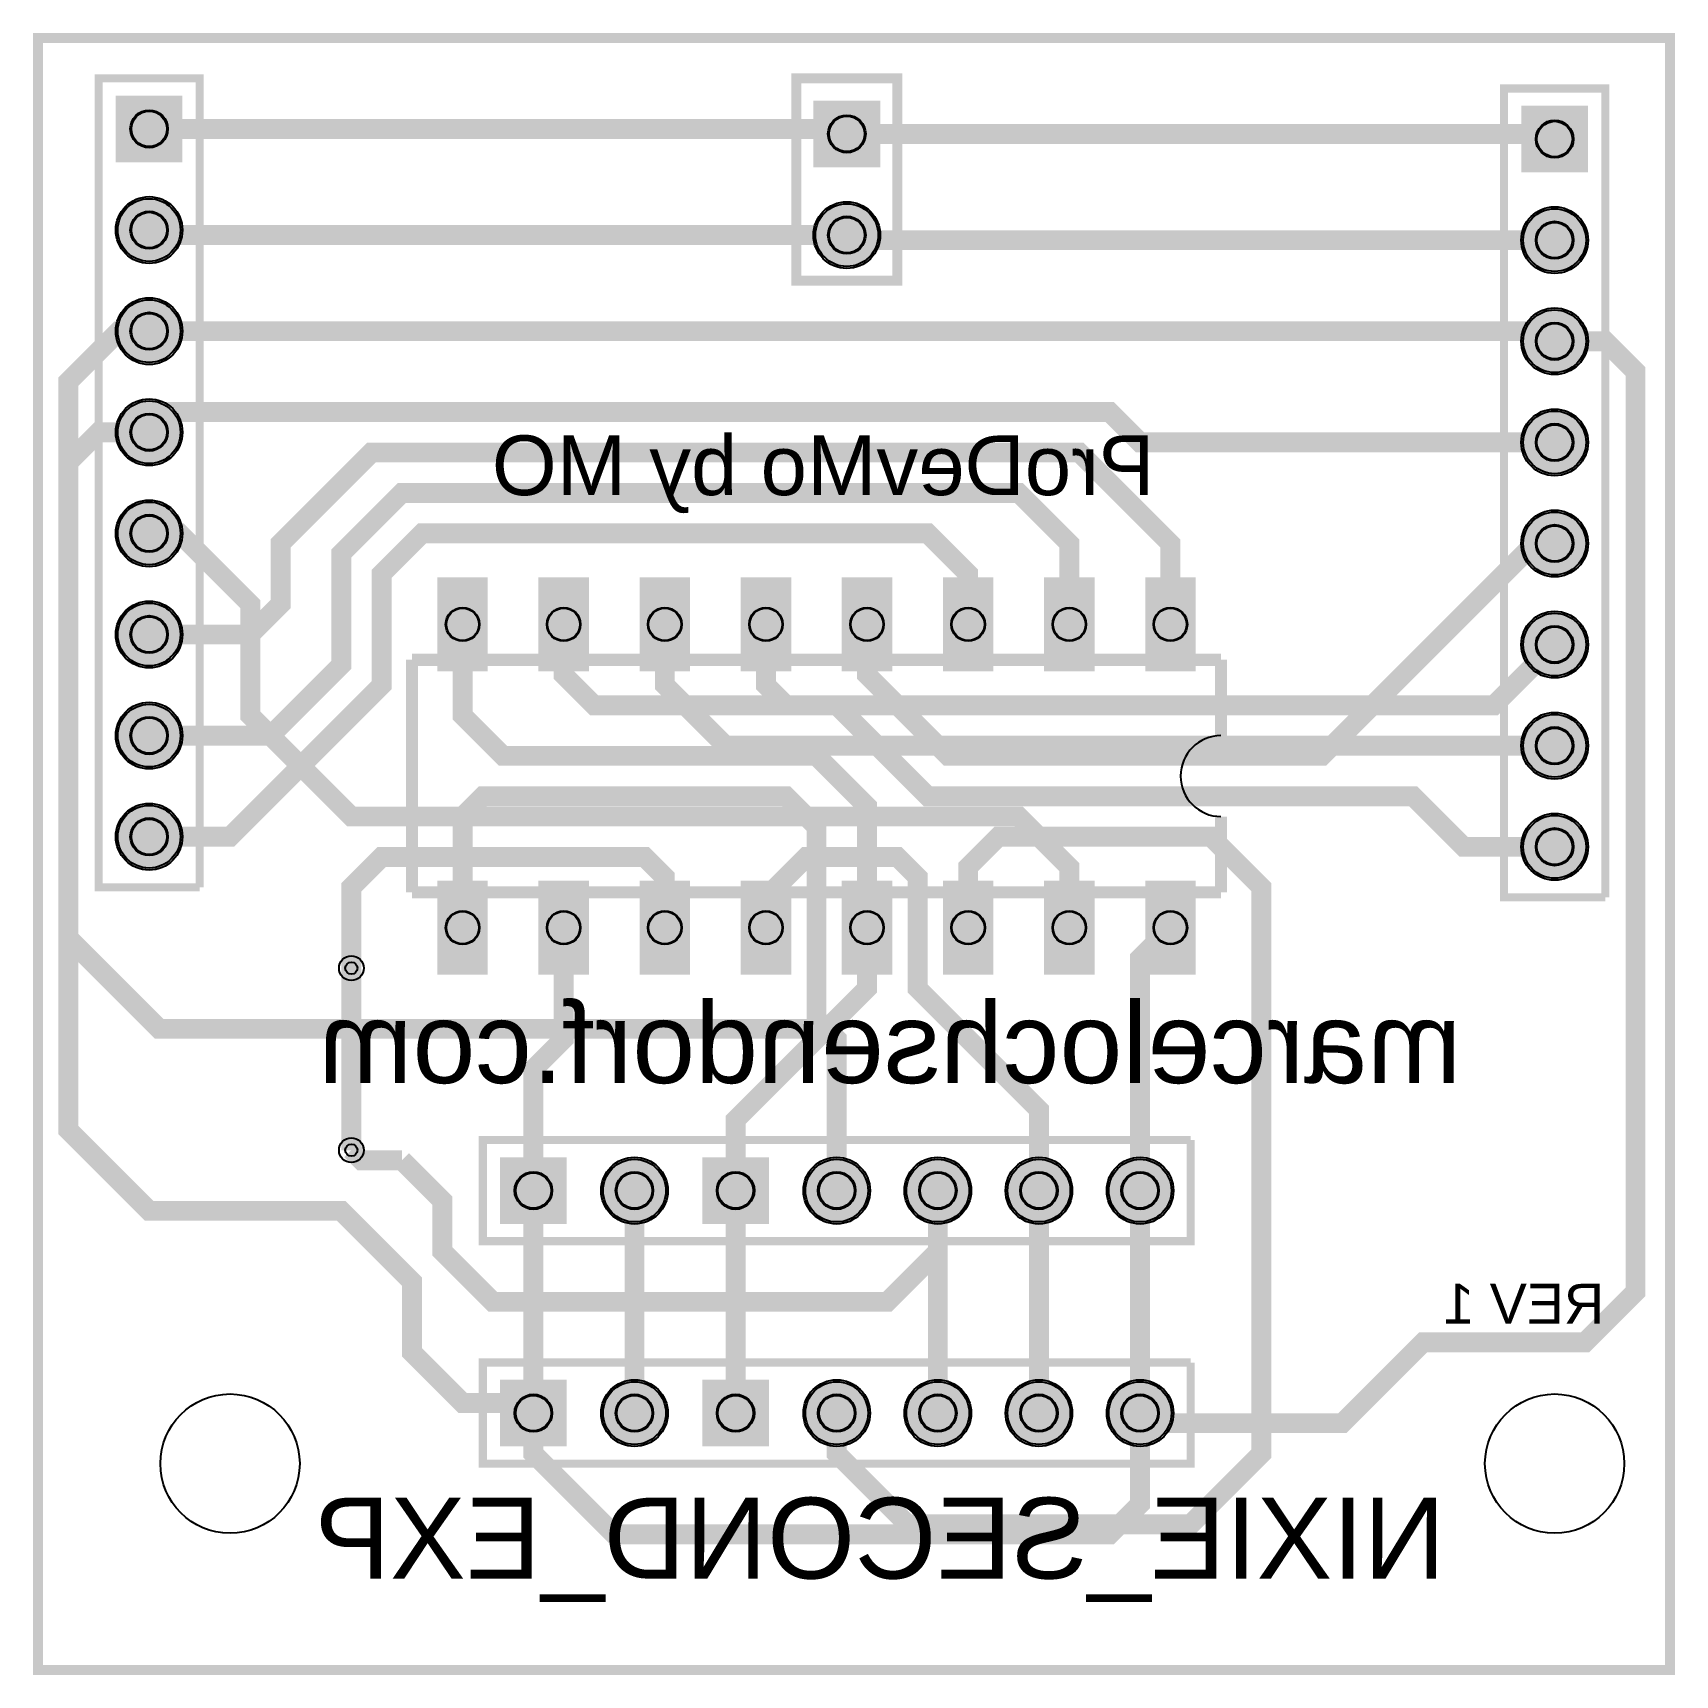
# Model space of a CAD drawing. Header units: millimetres. Extents: x 12.6 to 53.8, y -53.8 to -12.6.
import ezdxf

# ---------------------------------------------------------------- set-up
doc = ezdxf.new("R2010")
doc.units = ezdxf.units.MM
for name, color, linetype, true_color in [('BoardOutline', 7, 'Continuous', 0xff00ff), ('BottomLayer', 7, 'Continuous', 0x0000ff), ('BottomSolderMaskLayer', 7, 'Continuous', 0xaa00ff), ('Hole', 7, 'Continuous', 0x222222), ('Multi-Layer', 7, 'Continuous', 0xc0c0c0), ('TopLayer', 7, 'Continuous', 0xff0000), ('TopSilkLayer', 7, 'Continuous', 0xffcc00), ('TopSolderMaskLayer', 7, 'Continuous', 0x800080)]:
    doc.layers.add(name, color=color, linetype=linetype, true_color=true_color)
doc.styles.get("Standard").update_dxf_attribs({"font": 'arial.ttf'})

msp = doc.modelspace()

# ---------------------------------------------------------------- texts
at = {"layer": 'BottomSilkLayer', "text_generation_flag": 2}
for s, height, p in [('ProDevMo by MO', 1.5000000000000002, (40.75107950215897, -24.186182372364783)), ('marcelochsendorf.com', 2.0320040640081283, (48.4587249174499, -38.95453390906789)), ('REV 1', 1, (52.041910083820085, -44.995681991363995)), ('NIXIE_SECOND_EXP', 2.0320040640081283, (48.05232410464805, -51.400558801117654))]:
    msp.add_text(s, height=height, dxfattribs=at).set_placement(p)

# ---------------------------------------------------------------- hatches: boundary and pattern name
at = {"layer": 'BottomSolderMaskLayer'}
for points in [[(16.33223266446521, -14.147828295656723), (16.33223266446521, -15.824231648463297), (14.655829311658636, -15.824231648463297), (14.655829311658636, -14.147828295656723)], [(33.858267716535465, -14.274828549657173), (33.858267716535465, -15.951231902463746), (32.181864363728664, -15.951231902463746), (32.181864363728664, -14.274828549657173)], [(51.63830327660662, -14.401828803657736), (51.63830327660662, -16.07823215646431), (49.96189992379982, -16.07823215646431), (49.96189992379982, -14.401828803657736)], [(14.65582931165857, -17.526035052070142, 1), (16.332232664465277, -17.526035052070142, 1)], [(32.1818643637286, -17.653035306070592, 1), (33.8582677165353, -17.653035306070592, 1)], [(49.961899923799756, -17.780035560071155, 1), (51.63830327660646, -17.780035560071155, 1)], [(14.65582931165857, -20.066040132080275, 1), (16.332232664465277, -20.066040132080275, 1)], [(49.961899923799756, -20.320040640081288, 1), (51.63830327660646, -20.320040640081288, 1)], [(14.65582931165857, -22.606045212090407, 1), (16.332232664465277, -22.606045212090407, 1)], [(49.961899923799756, -22.86004572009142, 1), (51.63830327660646, -22.86004572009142, 1)], [(14.65582931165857, -25.146050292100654, 1), (16.332232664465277, -25.146050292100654, 1)], [(49.961899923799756, -25.400050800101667, 1), (51.63830327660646, -25.400050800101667, 1)], [(24.002047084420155, -26.249639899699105), (24.002047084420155, -28.614469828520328), (22.73404638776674, -28.614469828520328), (22.73404638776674, -26.249639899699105)], [(26.542052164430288, -26.249639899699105), (26.542052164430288, -28.614469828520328), (25.27405146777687, -28.614469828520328), (25.27405146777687, -26.249639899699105)], [(29.08205724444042, -26.249639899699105), (29.08205724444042, -28.614469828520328), (27.814056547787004, -28.614469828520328), (27.814056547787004, -26.249639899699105)], [(31.622062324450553, -26.249639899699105), (31.622062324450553, -28.614469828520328), (30.354061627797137, -28.614469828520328), (30.354061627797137, -26.249639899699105)], [(34.162067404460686, -26.249639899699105), (34.162067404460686, -28.614469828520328), (32.89406670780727, -28.614469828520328), (32.89406670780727, -26.249639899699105)], [(36.702072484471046, -26.249639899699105), (36.702072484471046, -28.614469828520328), (35.43407178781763, -28.614469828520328), (35.43407178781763, -26.249639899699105)], [(39.24207756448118, -26.249639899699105), (39.24207756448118, -28.614469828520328), (37.97407686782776, -28.614469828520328), (37.97407686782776, -26.249639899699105)], [(41.78208264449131, -26.249639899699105), (41.78208264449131, -28.614469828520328), (40.514081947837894, -28.614469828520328), (40.514081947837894, -26.249639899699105)], [(14.65582931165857, -27.686055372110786, 1), (16.332232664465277, -27.686055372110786, 1)], [(49.961899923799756, -27.9400558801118, 1), (51.63830327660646, -27.9400558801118, 1)], [(14.65582931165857, -30.22606045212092, 1), (16.332232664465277, -30.22606045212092, 1)], [(49.961899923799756, -30.480060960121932, 1), (51.63830327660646, -30.480060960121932, 1)], [(14.65582931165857, -32.76606553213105, 1), (16.332232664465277, -32.76606553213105, 1)], [(49.961899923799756, -33.020066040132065, 1), (51.63830327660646, -33.020066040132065, 1)], [(24.002047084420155, -33.869655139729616), (24.002047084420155, -36.23448506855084), (22.73404638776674, -36.23448506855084), (22.73404638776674, -33.869655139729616)], [(26.542052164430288, -33.869655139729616), (26.542052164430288, -36.23448506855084), (25.27405146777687, -36.23448506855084), (25.27405146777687, -33.869655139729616)], [(29.08205724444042, -33.869655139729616), (29.08205724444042, -36.23448506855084), (27.814056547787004, -36.23448506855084), (27.814056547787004, -33.869655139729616)], [(31.622062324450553, -33.869655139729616), (31.622062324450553, -36.23448506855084), (30.354061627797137, -36.23448506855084), (30.354061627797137, -33.869655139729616)], [(34.162067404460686, -33.869655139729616), (34.162067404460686, -36.23448506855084), (32.89406670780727, -36.23448506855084), (32.89406670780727, -33.869655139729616)], [(36.702072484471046, -33.869655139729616), (36.702072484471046, -36.23448506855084), (35.43407178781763, -36.23448506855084), (35.43407178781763, -33.869655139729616)], [(39.24207756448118, -33.869655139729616), (39.24207756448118, -36.23448506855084), (37.97407686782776, -36.23448506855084), (37.97407686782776, -33.869655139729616)], [(41.78208264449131, -33.869655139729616), (41.78208264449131, -36.23448506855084), (40.514081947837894, -36.23448506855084), (40.514081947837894, -33.869655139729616)], [(24.307848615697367, -40.81788163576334), (25.98425196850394, -40.81788163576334), (25.98425196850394, -42.494284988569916), (24.307848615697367, -42.494284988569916)], [(26.847853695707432, -41.65608331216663, 1), (28.52425704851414, -41.65608331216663, 1)], [(29.387858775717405, -40.81788163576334), (31.064262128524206, -40.81788163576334), (31.064262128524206, -42.494284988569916), (29.387858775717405, -42.494284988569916)], [(31.927863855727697, -41.65608331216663, 1), (33.6042672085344, -41.65608331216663, 1)], [(34.46786893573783, -41.65608331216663, 1), (36.144272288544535, -41.65608331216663, 1)], [(37.007874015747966, -41.65608331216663, 1), (38.68427736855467, -41.65608331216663, 1)], [(39.5478790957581, -41.65608331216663, 1), (41.2242824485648, -41.65608331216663, 1)], [(24.307848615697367, -46.40589281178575), (25.98425196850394, -46.40589281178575), (25.98425196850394, -48.08229616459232), (24.307848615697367, -48.08229616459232)], [(26.847853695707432, -47.244094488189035, 1), (28.52425704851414, -47.244094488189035, 1)], [(29.387858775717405, -46.40589281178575), (31.064262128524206, -46.40589281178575), (31.064262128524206, -48.08229616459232), (29.387858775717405, -48.08229616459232)], [(31.927863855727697, -47.244094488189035, 1), (33.6042672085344, -47.244094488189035, 1)], [(34.46786893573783, -47.244094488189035, 1), (36.144272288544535, -47.244094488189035, 1)], [(37.007874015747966, -47.244094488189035, 1), (38.68427736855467, -47.244094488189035, 1)], [(39.5478790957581, -47.244094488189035, 1), (41.2242824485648, -47.244094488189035, 1)]]:
    msp.add_hatch(color=256, dxfattribs=at).paths.add_polyline_path(points)
at = {"layer": 'Multi-Layer'}
for points in [[(16.28143256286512, -14.198628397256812), (16.28143256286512, -15.773431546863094), (14.706629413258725, -15.773431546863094), (14.706629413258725, -14.198628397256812)], [(33.807467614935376, -14.325628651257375), (33.807467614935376, -15.900431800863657), (32.23266446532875, -15.900431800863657), (32.23266446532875, -14.325628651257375)], [(51.587503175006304, -14.452628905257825), (51.587503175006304, -16.027432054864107), (50.01270002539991, -16.027432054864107), (50.01270002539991, -14.452628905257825)], [(14.706629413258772, -17.526035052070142, 1), (16.28143256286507, -17.526035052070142, 1)], [(32.2326644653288, -17.653035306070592, 1), (33.8074676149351, -17.653035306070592, 1)], [(50.01270002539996, -17.780035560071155, 1), (51.587503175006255, -17.780035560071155, 1)], [(14.706629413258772, -20.066040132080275, 1), (16.28143256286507, -20.066040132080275, 1)], [(50.01270002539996, -20.320040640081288, 1), (51.587503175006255, -20.320040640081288, 1)], [(14.706629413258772, -22.606045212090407, 1), (16.28143256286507, -22.606045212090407, 1)], [(50.01270002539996, -22.86004572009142, 1), (51.587503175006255, -22.86004572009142, 1)], [(14.706629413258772, -25.146050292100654, 1), (16.28143256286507, -25.146050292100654, 1)], [(50.01270002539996, -25.400050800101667, 1), (51.587503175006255, -25.400050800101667, 1)], [(23.973837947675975, -26.341122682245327), (23.973837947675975, -28.522987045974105), (22.76225552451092, -28.522987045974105), (22.76225552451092, -26.341122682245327)], [(26.513843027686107, -26.341122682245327), (26.513843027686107, -28.522987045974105), (25.302260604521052, -28.522987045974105), (25.302260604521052, -26.341122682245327)], [(29.05384810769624, -26.341122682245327), (29.05384810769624, -28.522987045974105), (27.842265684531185, -28.522987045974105), (27.842265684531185, -26.341122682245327)], [(31.593853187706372, -26.341122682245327), (31.593853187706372, -28.522987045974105), (30.382270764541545, -28.522987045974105), (30.382270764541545, -26.341122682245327)], [(34.133858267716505, -26.341122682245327), (34.133858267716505, -28.522987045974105), (32.92227584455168, -28.522987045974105), (32.92227584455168, -26.341122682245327)], [(36.67386334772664, -26.341122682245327), (36.67386334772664, -28.522987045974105), (35.46228092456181, -28.522987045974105), (35.46228092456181, -26.341122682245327)], [(39.21386842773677, -26.341122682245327), (39.21386842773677, -28.522987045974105), (38.00228600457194, -28.522987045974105), (38.00228600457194, -26.341122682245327)], [(41.75387350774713, -26.341122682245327), (41.75387350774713, -28.522987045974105), (40.542291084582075, -28.522987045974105), (40.542291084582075, -26.341122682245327)], [(14.706629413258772, -27.686055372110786, 1), (16.28143256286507, -27.686055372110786, 1)], [(50.01270002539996, -27.9400558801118, 1), (51.587503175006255, -27.9400558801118, 1)], [(14.706629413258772, -30.22606045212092, 1), (16.28143256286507, -30.22606045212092, 1)], [(50.01270002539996, -30.480060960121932, 1), (51.587503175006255, -30.480060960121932, 1)], [(14.706629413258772, -32.76606553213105, 1), (16.28143256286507, -32.76606553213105, 1)], [(50.01270002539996, -33.020066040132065, 1), (51.587503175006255, -33.020066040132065, 1)], [(23.973837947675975, -33.96113792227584), (23.973837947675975, -36.14300228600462), (22.76225552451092, -36.14300228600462), (22.76225552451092, -33.96113792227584)], [(26.513843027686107, -33.96113792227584), (26.513843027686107, -36.14300228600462), (25.302260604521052, -36.14300228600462), (25.302260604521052, -33.96113792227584)], [(29.05384810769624, -33.96113792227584), (29.05384810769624, -36.14300228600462), (27.842265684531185, -36.14300228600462), (27.842265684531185, -33.96113792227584)], [(31.593853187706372, -33.96113792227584), (31.593853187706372, -36.14300228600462), (30.382270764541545, -36.14300228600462), (30.382270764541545, -33.96113792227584)], [(34.133858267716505, -33.96113792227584), (34.133858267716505, -36.14300228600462), (32.92227584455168, -36.14300228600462), (32.92227584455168, -33.96113792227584)], [(36.67386334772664, -33.96113792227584), (36.67386334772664, -36.14300228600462), (35.46228092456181, -36.14300228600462), (35.46228092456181, -33.96113792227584)], [(39.21386842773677, -33.96113792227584), (39.21386842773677, -36.14300228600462), (38.00228600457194, -36.14300228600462), (38.00228600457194, -33.96113792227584)], [(41.75387350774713, -33.96113792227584), (41.75387350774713, -36.14300228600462), (40.542291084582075, -36.14300228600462), (40.542291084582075, -33.96113792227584)], [(24.358648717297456, -40.868681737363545), (25.93345186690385, -40.868681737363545), (25.93345186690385, -42.44348488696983), (24.358648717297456, -42.44348488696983)], [(26.898653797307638, -41.65608331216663, 1), (28.473456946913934, -41.65608331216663, 1)], [(29.43865887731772, -40.868681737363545), (31.013462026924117, -40.868681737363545), (31.013462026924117, -42.44348488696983), (29.43865887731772, -42.44348488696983)], [(31.978663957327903, -41.65608331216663, 1), (33.5534671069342, -41.65608331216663, 1)], [(34.518669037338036, -41.65608331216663, 1), (36.09347218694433, -41.65608331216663, 1)], [(37.05867411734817, -41.65608331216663, 1), (38.633477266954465, -41.65608331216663, 1)], [(39.5986791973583, -41.65608331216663, 1), (41.1734823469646, -41.65608331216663, 1)], [(24.358648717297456, -46.45669291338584), (25.93345186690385, -46.45669291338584), (25.93345186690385, -48.03149606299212), (24.358648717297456, -48.03149606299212)], [(26.898653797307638, -47.244094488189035, 1), (28.473456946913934, -47.244094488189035, 1)], [(29.43865887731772, -46.45669291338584), (31.013462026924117, -46.45669291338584), (31.013462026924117, -48.03149606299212), (29.43865887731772, -48.03149606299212)], [(31.978663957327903, -47.244094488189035, 1), (33.5534671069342, -47.244094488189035, 1)], [(34.518669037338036, -47.244094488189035, 1), (36.09347218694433, -47.244094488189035, 1)], [(37.05867411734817, -47.244094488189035, 1), (38.633477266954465, -47.244094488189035, 1)], [(39.5986791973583, -47.244094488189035, 1), (41.1734823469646, -47.244094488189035, 1)]]:
    msp.add_hatch(color=256, dxfattribs=at).paths.add_polyline_path(points)
at = {"layer": 'TopSolderMaskLayer'}
for points in [[(16.33223266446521, -14.147828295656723), (16.33223266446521, -15.824231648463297), (14.655829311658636, -15.824231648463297), (14.655829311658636, -14.147828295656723)], [(33.858267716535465, -14.274828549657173), (33.858267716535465, -15.951231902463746), (32.181864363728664, -15.951231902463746), (32.181864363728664, -14.274828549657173)], [(51.63830327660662, -14.401828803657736), (51.63830327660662, -16.07823215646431), (49.96189992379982, -16.07823215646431), (49.96189992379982, -14.401828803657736)], [(14.65582931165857, -17.526035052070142, 1), (16.332232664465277, -17.526035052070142, 1)], [(32.1818643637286, -17.653035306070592, 1), (33.8582677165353, -17.653035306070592, 1)], [(49.961899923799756, -17.780035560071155, 1), (51.63830327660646, -17.780035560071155, 1)], [(14.65582931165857, -20.066040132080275, 1), (16.332232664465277, -20.066040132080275, 1)], [(49.961899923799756, -20.320040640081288, 1), (51.63830327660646, -20.320040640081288, 1)], [(14.65582931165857, -22.606045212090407, 1), (16.332232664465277, -22.606045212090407, 1)], [(49.961899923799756, -22.86004572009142, 1), (51.63830327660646, -22.86004572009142, 1)], [(14.65582931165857, -25.146050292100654, 1), (16.332232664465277, -25.146050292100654, 1)], [(49.961899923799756, -25.400050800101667, 1), (51.63830327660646, -25.400050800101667, 1)], [(24.002047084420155, -26.249639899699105), (24.002047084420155, -28.614469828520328), (22.73404638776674, -28.614469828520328), (22.73404638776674, -26.249639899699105)], [(26.542052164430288, -26.249639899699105), (26.542052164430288, -28.614469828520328), (25.27405146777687, -28.614469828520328), (25.27405146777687, -26.249639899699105)], [(29.08205724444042, -26.249639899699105), (29.08205724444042, -28.614469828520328), (27.814056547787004, -28.614469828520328), (27.814056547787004, -26.249639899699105)], [(31.622062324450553, -26.249639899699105), (31.622062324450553, -28.614469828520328), (30.354061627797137, -28.614469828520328), (30.354061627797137, -26.249639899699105)], [(34.162067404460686, -26.249639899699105), (34.162067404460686, -28.614469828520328), (32.89406670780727, -28.614469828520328), (32.89406670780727, -26.249639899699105)], [(36.702072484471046, -26.249639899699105), (36.702072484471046, -28.614469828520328), (35.43407178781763, -28.614469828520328), (35.43407178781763, -26.249639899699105)], [(39.24207756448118, -26.249639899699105), (39.24207756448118, -28.614469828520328), (37.97407686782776, -28.614469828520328), (37.97407686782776, -26.249639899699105)], [(41.78208264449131, -26.249639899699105), (41.78208264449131, -28.614469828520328), (40.514081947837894, -28.614469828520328), (40.514081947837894, -26.249639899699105)], [(14.65582931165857, -27.686055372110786, 1), (16.332232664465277, -27.686055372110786, 1)], [(49.961899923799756, -27.9400558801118, 1), (51.63830327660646, -27.9400558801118, 1)], [(14.65582931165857, -30.22606045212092, 1), (16.332232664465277, -30.22606045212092, 1)], [(49.961899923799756, -30.480060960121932, 1), (51.63830327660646, -30.480060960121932, 1)], [(14.65582931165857, -32.76606553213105, 1), (16.332232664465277, -32.76606553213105, 1)], [(49.961899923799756, -33.020066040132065, 1), (51.63830327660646, -33.020066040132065, 1)], [(24.002047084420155, -33.869655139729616), (24.002047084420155, -36.23448506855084), (22.73404638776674, -36.23448506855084), (22.73404638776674, -33.869655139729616)], [(26.542052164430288, -33.869655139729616), (26.542052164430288, -36.23448506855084), (25.27405146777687, -36.23448506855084), (25.27405146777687, -33.869655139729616)], [(29.08205724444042, -33.869655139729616), (29.08205724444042, -36.23448506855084), (27.814056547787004, -36.23448506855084), (27.814056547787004, -33.869655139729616)], [(31.622062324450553, -33.869655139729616), (31.622062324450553, -36.23448506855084), (30.354061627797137, -36.23448506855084), (30.354061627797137, -33.869655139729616)], [(34.162067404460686, -33.869655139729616), (34.162067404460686, -36.23448506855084), (32.89406670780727, -36.23448506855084), (32.89406670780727, -33.869655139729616)], [(36.702072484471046, -33.869655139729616), (36.702072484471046, -36.23448506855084), (35.43407178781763, -36.23448506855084), (35.43407178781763, -33.869655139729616)], [(39.24207756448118, -33.869655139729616), (39.24207756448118, -36.23448506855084), (37.97407686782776, -36.23448506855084), (37.97407686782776, -33.869655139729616)], [(41.78208264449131, -33.869655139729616), (41.78208264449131, -36.23448506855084), (40.514081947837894, -36.23448506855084), (40.514081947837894, -33.869655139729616)], [(24.307848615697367, -40.81788163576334), (25.98425196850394, -40.81788163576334), (25.98425196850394, -42.494284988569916), (24.307848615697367, -42.494284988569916)], [(26.847853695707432, -41.65608331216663, 1), (28.52425704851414, -41.65608331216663, 1)], [(29.387858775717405, -40.81788163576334), (31.064262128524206, -40.81788163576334), (31.064262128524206, -42.494284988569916), (29.387858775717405, -42.494284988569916)], [(31.927863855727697, -41.65608331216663, 1), (33.6042672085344, -41.65608331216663, 1)], [(34.46786893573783, -41.65608331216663, 1), (36.144272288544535, -41.65608331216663, 1)], [(37.007874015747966, -41.65608331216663, 1), (38.68427736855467, -41.65608331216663, 1)], [(39.5478790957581, -41.65608331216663, 1), (41.2242824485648, -41.65608331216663, 1)], [(24.307848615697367, -46.40589281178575), (25.98425196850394, -46.40589281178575), (25.98425196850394, -48.08229616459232), (24.307848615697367, -48.08229616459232)], [(26.847853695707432, -47.244094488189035, 1), (28.52425704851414, -47.244094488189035, 1)], [(29.387858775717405, -46.40589281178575), (31.064262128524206, -46.40589281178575), (31.064262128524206, -48.08229616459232), (29.387858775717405, -48.08229616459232)], [(31.927863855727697, -47.244094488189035, 1), (33.6042672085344, -47.244094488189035, 1)], [(34.46786893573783, -47.244094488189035, 1), (36.144272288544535, -47.244094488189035, 1)], [(37.007874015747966, -47.244094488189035, 1), (38.68427736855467, -47.244094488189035, 1)], [(39.5478790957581, -47.244094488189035, 1), (41.2242824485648, -47.244094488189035, 1)]]:
    msp.add_hatch(color=256, dxfattribs=at).paths.add_polyline_path(points)

# ---------------------------------------------------------------- linework, layer by layer
at = {"layer": 'BoardOutline', "const_width": 0.25400050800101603}
msp.add_lwpolyline([(12.699999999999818, -12.699999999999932), (53.700000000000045, -12.699999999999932), (53.700000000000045, -53.700000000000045), (12.699999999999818, -53.700000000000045), (12.699999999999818, -12.699999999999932)], close=True, dxfattribs=at)
at = {"layer": 'BottomLayer', "const_width": 0.5}
for points in [[(50.80010160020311, -20.320040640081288), (52.07010414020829, -20.320040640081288), (52.83210566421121, -21.082042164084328), (52.83210566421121, -44.19608839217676), (51.56210312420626, -45.46609093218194), (47.49809499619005, -45.46609093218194), (45.46609093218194, -47.49809499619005), (40.640081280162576, -47.49809499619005), (40.38608077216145, -47.244094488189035)], [(33.52806705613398, -35.052070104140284), (33.52806705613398, -36.576073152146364), (32.512065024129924, -37.59207518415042), (15.74803149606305, -37.59207518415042), (13.462026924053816, -35.3060706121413), (13.462026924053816, -23.368046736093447), (14.22402844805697, -22.606045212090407), (15.494030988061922, -22.606045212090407)], [(15.494030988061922, -25.146050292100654), (16.256032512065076, -25.146050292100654), (18.034036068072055, -26.924053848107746), (18.034036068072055, -29.718059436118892), (20.574041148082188, -32.258064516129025), (37.33807467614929, -32.258064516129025), (38.60807721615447, -33.52806705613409), (38.60807721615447, -35.052070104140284)], [(50.80010160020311, -30.480060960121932), (29.972059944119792, -30.480060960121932), (28.448056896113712, -28.956057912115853), (28.448056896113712, -27.432054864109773)], [(30.988061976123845, -27.432054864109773), (30.988061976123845, -28.956057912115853), (31.49606299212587, -29.46405892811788), (49.27609855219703, -29.46405892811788), (50.80010160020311, -27.9400558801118)], [(28.448056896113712, -35.052070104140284), (28.448056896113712, -33.782067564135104), (27.940055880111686, -33.27406654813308), (21.33604267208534, -33.27406654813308), (20.574041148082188, -34.03606807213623), (20.574041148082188, -36.06807213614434)], [(30.988061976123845, -35.052070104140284), (30.988061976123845, -34.290068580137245), (32.0040640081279, -33.27406654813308), (34.29006858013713, -33.27406654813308), (34.79806959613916, -33.782067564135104), (34.79806959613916, -36.576073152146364), (37.84607569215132, -39.62407924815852), (37.84607569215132, -41.65608331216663)], [(30.22606045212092, -41.65608331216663), (30.22606045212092, -39.878079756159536), (33.52806705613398, -36.576073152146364)], [(21.844043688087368, -40.89408178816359), (20.828041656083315, -40.89408178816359), (20.574041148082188, -40.640081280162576)], [(35.306070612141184, -41.65608331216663), (35.306070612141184, -43.18008636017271), (34.036068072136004, -44.45008890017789), (24.130048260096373, -44.45008890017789), (22.86004572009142, -43.18008636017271), (22.86004572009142, -41.91008382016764), (21.844043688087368, -40.89408178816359)], [(25.146050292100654, -47.244094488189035), (25.146050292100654, -48.26009652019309), (27.17805435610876, -50.292100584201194), (39.62407924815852, -50.292100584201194), (40.38608077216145, -49.530099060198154), (40.38608077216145, -47.244094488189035)]]:
    msp.add_lwpolyline(points, dxfattribs=at)
at = {"layer": 'BottomSolderMaskLayer'}
for centre, radius in [((15.494030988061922, -14.98602997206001), 0.4731783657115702), ((33.02006604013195, -15.11303022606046), 0.4731783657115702), ((50.80010160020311, -15.240030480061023), 0.4731783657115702), ((15.494030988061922, -17.526035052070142), 0.838201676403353), ((33.02006604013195, -17.653035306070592), 0.838201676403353), ((15.494030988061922, -17.526035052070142), 0.4731783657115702), ((33.02006604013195, -17.653035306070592), 0.4731783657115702), ((50.80010160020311, -17.780035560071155), 0.838201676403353), ((50.80010160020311, -17.780035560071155), 0.4731783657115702), ((15.494030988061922, -20.066040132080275), 0.838201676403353), ((15.494030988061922, -20.066040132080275), 0.4731783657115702), ((50.80010160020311, -20.320040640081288), 0.838201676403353), ((50.80010160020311, -20.320040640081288), 0.4731783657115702), ((15.494030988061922, -22.606045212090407), 0.838201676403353), ((15.494030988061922, -22.606045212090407), 0.4731783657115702), ((50.80010160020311, -22.86004572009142), 0.838201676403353), ((50.80010160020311, -22.86004572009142), 0.4731783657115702), ((15.494030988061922, -25.146050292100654), 0.838201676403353), ((15.494030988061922, -25.146050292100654), 0.4731783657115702), ((50.80010160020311, -25.400050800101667), 0.838201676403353), ((50.80010160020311, -25.400050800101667), 0.4731783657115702), ((15.494030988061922, -27.686055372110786), 0.838201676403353), ((15.494030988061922, -27.686055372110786), 0.4731783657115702), ((23.368046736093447, -27.432054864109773), 0.4253251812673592), ((25.90805181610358, -27.432054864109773), 0.4253251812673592), ((28.448056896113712, -27.432054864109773), 0.4253251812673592), ((30.988061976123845, -27.432054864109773), 0.4253251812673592), ((33.52806705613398, -27.432054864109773), 0.4253251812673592), ((36.06807213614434, -27.432054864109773), 0.4253251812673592), ((38.60807721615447, -27.432054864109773), 0.4253251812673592), ((41.1480822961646, -27.432054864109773), 0.4253251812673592), ((50.80010160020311, -27.9400558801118), 0.838201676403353), ((50.80010160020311, -27.9400558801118), 0.4731783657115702), ((15.494030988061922, -30.22606045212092), 0.838201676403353), ((50.80010160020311, -30.480060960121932), 0.838201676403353), ((15.494030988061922, -30.22606045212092), 0.4731783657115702), ((50.80010160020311, -30.480060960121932), 0.4731783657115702), ((15.494030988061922, -32.76606553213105), 0.838201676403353), ((15.494030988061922, -32.76606553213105), 0.4731783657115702), ((50.80010160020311, -33.020066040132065), 0.838201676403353), ((50.80010160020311, -33.020066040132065), 0.4731783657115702), ((23.368046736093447, -35.052070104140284), 0.4253251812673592), ((25.90805181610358, -35.052070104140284), 0.4253251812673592), ((28.448056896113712, -35.052070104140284), 0.4253251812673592), ((30.988061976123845, -35.052070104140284), 0.4253251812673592), ((33.52806705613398, -35.052070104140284), 0.4253251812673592), ((36.06807213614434, -35.052070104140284), 0.4253251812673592), ((38.60807721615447, -35.052070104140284), 0.4253251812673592), ((41.1480822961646, -35.052070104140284), 0.4253251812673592), ((27.686055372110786, -41.65608331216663), 0.838201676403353), ((32.76606553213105, -41.65608331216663), 0.838201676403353), ((35.306070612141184, -41.65608331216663), 0.838201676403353), ((37.84607569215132, -41.65608331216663), 0.838201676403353), ((40.38608077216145, -41.65608331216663), 0.838201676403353), ((25.146050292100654, -41.65608331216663), 0.4731783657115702), ((27.686055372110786, -41.65608331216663), 0.4731783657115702), ((30.22606045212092, -41.65608331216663), 0.4731783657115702), ((32.76606553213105, -41.65608331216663), 0.4731783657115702), ((35.306070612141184, -41.65608331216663), 0.4731783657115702), ((37.84607569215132, -41.65608331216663), 0.4731783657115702), ((40.38608077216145, -41.65608331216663), 0.4731783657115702), ((27.686055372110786, -47.244094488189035), 0.838201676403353), ((32.76606553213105, -47.244094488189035), 0.838201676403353), ((35.306070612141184, -47.244094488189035), 0.838201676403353), ((37.84607569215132, -47.244094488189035), 0.838201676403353), ((40.38608077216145, -47.244094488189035), 0.838201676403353), ((25.146050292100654, -47.244094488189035), 0.4731783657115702), ((27.686055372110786, -47.244094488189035), 0.4731783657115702), ((30.22606045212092, -47.244094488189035), 0.4731783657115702), ((32.76606553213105, -47.244094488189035), 0.4731783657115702), ((35.306070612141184, -47.244094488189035), 0.4731783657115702), ((37.84607569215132, -47.244094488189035), 0.4731783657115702), ((40.38608077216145, -47.244094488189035), 0.4731783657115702)]:
    msp.add_circle(centre, radius, dxfattribs=at)
at = {"layer": 'Hole'}
for centre in [(20.574041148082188, -36.06807213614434), (20.574041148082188, -40.640081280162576)]:
    msp.add_circle(centre, 0.15240030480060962, dxfattribs=at)
at = {"layer": 'Multi-Layer'}
for centre, radius in [((15.494030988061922, -14.98602997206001), 0.4445008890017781), ((33.02006604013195, -15.11303022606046), 0.4445008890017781), ((50.80010160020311, -15.240030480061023), 0.4445008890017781), ((15.494030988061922, -17.526035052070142), 0.7874015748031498), ((33.02006604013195, -17.653035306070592), 0.7874015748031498), ((15.494030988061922, -17.526035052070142), 0.4445008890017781), ((33.02006604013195, -17.653035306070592), 0.4445008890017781), ((50.80010160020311, -17.780035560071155), 0.7874015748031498), ((50.80010160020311, -17.780035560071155), 0.4445008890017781), ((15.494030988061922, -20.066040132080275), 0.7874015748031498), ((15.494030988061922, -20.066040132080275), 0.4445008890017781), ((50.80010160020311, -20.320040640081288), 0.7874015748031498), ((50.80010160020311, -20.320040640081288), 0.4445008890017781), ((15.494030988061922, -22.606045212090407), 0.7874015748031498), ((15.494030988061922, -22.606045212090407), 0.4445008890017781), ((50.80010160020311, -22.86004572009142), 0.7874015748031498), ((50.80010160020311, -22.86004572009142), 0.4445008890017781), ((15.494030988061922, -25.146050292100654), 0.7874015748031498), ((15.494030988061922, -25.146050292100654), 0.4445008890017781), ((50.80010160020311, -25.400050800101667), 0.7874015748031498), ((50.80010160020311, -25.400050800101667), 0.4445008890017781), ((15.494030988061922, -27.686055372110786), 0.7874015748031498), ((23.368046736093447, -27.432054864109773), 0.40640081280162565), ((25.90805181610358, -27.432054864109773), 0.40640081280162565), ((28.448056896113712, -27.432054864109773), 0.40640081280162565), ((30.988061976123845, -27.432054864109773), 0.40640081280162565), ((33.52806705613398, -27.432054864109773), 0.40640081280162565), ((36.06807213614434, -27.432054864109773), 0.40640081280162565), ((38.60807721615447, -27.432054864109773), 0.40640081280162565), ((41.1480822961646, -27.432054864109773), 0.40640081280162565), ((50.80010160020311, -27.9400558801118), 0.7874015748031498), ((15.494030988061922, -27.686055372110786), 0.4445008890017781), ((50.80010160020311, -27.9400558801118), 0.4445008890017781), ((15.494030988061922, -30.22606045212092), 0.7874015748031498), ((50.80010160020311, -30.480060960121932), 0.7874015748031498), ((15.494030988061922, -30.22606045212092), 0.4445008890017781), ((50.80010160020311, -30.480060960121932), 0.4445008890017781), ((15.494030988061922, -32.76606553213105), 0.7874015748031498), ((15.494030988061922, -32.76606553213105), 0.4445008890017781), ((50.80010160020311, -33.020066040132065), 0.7874015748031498), ((50.80010160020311, -33.020066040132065), 0.4445008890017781), ((23.368046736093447, -35.052070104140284), 0.40640081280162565), ((25.90805181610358, -35.052070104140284), 0.40640081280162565), ((28.448056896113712, -35.052070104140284), 0.40640081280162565), ((30.988061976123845, -35.052070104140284), 0.40640081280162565), ((33.52806705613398, -35.052070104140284), 0.40640081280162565), ((36.06807213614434, -35.052070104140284), 0.40640081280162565), ((38.60807721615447, -35.052070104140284), 0.40640081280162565), ((41.1480822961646, -35.052070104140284), 0.40640081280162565), ((20.574041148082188, -36.06807213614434), 0.30988061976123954), ((20.574041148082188, -40.640081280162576), 0.30988061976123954), ((25.146050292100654, -41.65608331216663), 0.4445008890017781), ((27.686055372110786, -41.65608331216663), 0.7874015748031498), ((27.686055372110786, -41.65608331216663), 0.4445008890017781), ((30.22606045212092, -41.65608331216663), 0.4445008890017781), ((32.76606553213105, -41.65608331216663), 0.7874015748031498), ((32.76606553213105, -41.65608331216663), 0.4445008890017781), ((35.306070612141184, -41.65608331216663), 0.7874015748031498), ((35.306070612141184, -41.65608331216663), 0.4445008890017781), ((37.84607569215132, -41.65608331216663), 0.7874015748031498), ((37.84607569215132, -41.65608331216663), 0.4445008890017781), ((40.38608077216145, -41.65608331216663), 0.7874015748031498), ((40.38608077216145, -41.65608331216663), 0.4445008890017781), ((27.686055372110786, -47.244094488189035), 0.7874015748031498), ((32.76606553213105, -47.244094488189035), 0.7874015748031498), ((35.306070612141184, -47.244094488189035), 0.7874015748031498), ((37.84607569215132, -47.244094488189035), 0.7874015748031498), ((40.38608077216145, -47.244094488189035), 0.7874015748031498), ((17.52603505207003, -48.5140970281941), 1.7500127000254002), ((25.146050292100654, -47.244094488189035), 0.4445008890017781), ((27.686055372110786, -47.244094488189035), 0.4445008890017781), ((30.22606045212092, -47.244094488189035), 0.4445008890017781), ((32.76606553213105, -47.244094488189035), 0.4445008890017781), ((35.306070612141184, -47.244094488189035), 0.4445008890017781), ((37.84607569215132, -47.244094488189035), 0.4445008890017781), ((40.38608077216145, -47.244094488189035), 0.4445008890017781), ((50.80010160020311, -48.5140970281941), 1.7500127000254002)]:
    msp.add_circle(centre, radius, dxfattribs=at)
at = {"layer": 'TopLayer', "const_width": 0.5}
for points in [[(15.494030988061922, -14.98602997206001), (32.8930657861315, -14.98602997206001), (33.02006604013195, -15.11303022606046)], [(33.02006604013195, -15.11303022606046), (50.67310134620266, -15.11303022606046), (50.80010160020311, -15.240030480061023)], [(33.02006604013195, -17.653035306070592), (15.621031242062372, -17.653035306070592), (15.494030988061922, -17.526035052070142)], [(50.80010160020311, -17.780035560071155), (33.14706629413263, -17.780035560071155), (33.02006604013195, -17.653035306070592)], [(15.494030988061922, -20.066040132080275), (14.732029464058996, -20.066040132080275), (13.462026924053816, -21.33604267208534), (13.462026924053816, -40.13208026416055), (15.494030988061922, -42.164084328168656), (20.320040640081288, -42.164084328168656), (22.098044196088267, -43.94208788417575), (22.098044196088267, -45.720091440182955), (23.368046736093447, -46.99009398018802), (24.892049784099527, -46.99009398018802), (25.146050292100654, -47.244094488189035)], [(15.494030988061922, -20.066040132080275), (50.54610109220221, -20.066040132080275), (50.80010160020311, -20.320040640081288)], [(50.80010160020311, -22.86004572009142), (40.38608077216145, -22.86004572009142), (39.62407924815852, -22.09804419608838), (16.00203200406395, -22.09804419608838), (15.494030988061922, -22.606045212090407)], [(41.1480822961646, -27.432054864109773), (41.1480822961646, -25.400050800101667), (38.86207772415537, -23.114046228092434), (21.082042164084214, -23.114046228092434), (18.79603759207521, -25.400050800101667), (18.79603759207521, -26.924053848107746), (18.034036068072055, -27.686055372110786), (15.494030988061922, -27.686055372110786)], [(38.60807721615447, -27.432054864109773), (38.60807721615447, -25.400050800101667), (37.33807467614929, -24.1300482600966), (21.844043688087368, -24.1300482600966), (20.320040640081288, -25.65405130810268), (20.320040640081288, -28.448056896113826), (18.54203708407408, -30.22606045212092), (15.494030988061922, -30.22606045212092)], [(15.494030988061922, -32.76606553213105), (17.52603505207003, -32.76606553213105), (21.33604267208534, -28.956057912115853), (21.33604267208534, -26.162052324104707), (22.352044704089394, -25.146050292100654), (35.052070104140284, -25.146050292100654), (36.06807213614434, -26.162052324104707), (36.06807213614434, -27.432054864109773)], [(50.80010160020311, -25.400050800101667), (50.29210058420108, -25.400050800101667), (44.95808991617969, -30.734061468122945), (35.56007112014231, -30.734061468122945), (33.52806705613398, -28.70205740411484), (33.52806705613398, -27.432054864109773)], [(23.368046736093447, -27.432054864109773), (23.368046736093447, -29.718059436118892), (24.3840487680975, -30.734061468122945), (32.258064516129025, -30.734061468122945), (33.52806705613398, -32.00406400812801), (33.52806705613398, -35.052070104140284)], [(25.90805181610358, -27.432054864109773), (25.90805181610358, -28.70205740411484), (26.670053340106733, -29.46405892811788), (32.76606553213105, -29.46405892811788), (35.052070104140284, -31.750063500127), (47.24409448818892, -31.750063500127), (48.5140970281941, -33.020066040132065), (50.80010160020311, -33.020066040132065)], [(32.76606553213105, -41.65608331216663), (32.76606553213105, -37.84607569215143), (32.258064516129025, -37.338074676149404), (32.258064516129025, -32.51206502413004), (31.49606299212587, -31.750063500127), (23.876047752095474, -31.750063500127), (23.368046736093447, -32.258064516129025), (23.368046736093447, -35.052070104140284)], [(32.76606553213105, -47.244094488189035), (32.76606553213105, -48.26009652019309), (34.54406908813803, -50.03810007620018), (41.65608331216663, -50.03810007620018), (43.43408686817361, -48.26009652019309), (43.43408686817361, -34.03606807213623), (42.164084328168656, -32.76606553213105), (36.830073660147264, -32.76606553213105), (36.06807213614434, -33.52806705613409), (36.06807213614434, -35.052070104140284)], [(25.146050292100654, -41.65608331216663), (25.146050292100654, -38.60807721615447), (25.90805181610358, -37.84607569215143), (25.90805181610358, -35.052070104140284)], [(40.38608077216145, -41.65608331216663), (40.38608077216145, -35.814071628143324), (41.1480822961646, -35.052070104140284)], [(20.574041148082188, -40.640081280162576), (20.574041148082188, -36.06807213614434)], [(25.146050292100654, -41.65608331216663), (25.146050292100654, -47.244094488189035)], [(27.686055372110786, -47.244094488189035), (27.686055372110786, -41.65608331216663)], [(30.22606045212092, -47.244094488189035), (30.22606045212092, -41.65608331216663)], [(35.306070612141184, -47.244094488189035), (35.306070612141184, -41.65608331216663)], [(37.84607569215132, -41.65608331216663), (37.84607569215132, -47.244094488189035)], [(40.38608077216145, -47.244094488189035), (40.38608077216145, -41.65608331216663)]]:
    msp.add_lwpolyline(points, dxfattribs=at)
at = {"layer": 'TopSilkLayer', "const_width": 0.25400050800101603}
msp.add_lwpolyline([(31.750063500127, -13.716027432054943), (34.29006858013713, -13.716027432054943), (34.29006858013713, -18.79603759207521), (31.750063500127, -18.79603759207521), (31.750063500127, -13.716027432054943)], close=True, dxfattribs=at)
at = {"layer": 'TopSilkLayer'}
for points, const_width in [([(16.764033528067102, -34.03606807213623), (14.22402844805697, -34.03606807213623), (14.22402844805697, -13.716027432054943), (16.764033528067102, -13.716027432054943), (16.764033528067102, -15.621031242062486)], 0.20320040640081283), ([(52.07010414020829, -34.290068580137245), (49.530099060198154, -34.290068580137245), (49.530099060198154, -13.970027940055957), (52.07010414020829, -13.970027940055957), (52.07010414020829, -15.8750317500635)], 0.20320040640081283), ([(16.764033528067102, -34.03606807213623), (16.764033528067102, -15.621031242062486)], 0.20299974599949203), ([(52.07010414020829, -34.290068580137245), (52.07010414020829, -15.8750317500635)], 0.20299974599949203), ([(42.418084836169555, -28.321056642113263), (22.098044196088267, -28.321056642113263)], 0.30480000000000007), ([(22.098044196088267, -34.16306832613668), (22.098044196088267, -28.321056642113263)], 0.30480000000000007), ([(42.418084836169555, -28.321056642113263), (42.418084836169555, -30.22606045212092)], 0.30480000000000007), ([(42.418084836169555, -34.16306832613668), (42.418084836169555, -32.258064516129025)], 0.30480000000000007), ([(22.098044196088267, -34.16306832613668), (42.418084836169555, -34.16306832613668)], 0.30480000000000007), ([(41.65608331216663, -40.38608077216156), (41.65608331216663, -42.926085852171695), (23.876047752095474, -42.926085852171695), (23.876047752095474, -40.38608077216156), (25.78105156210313, -40.38608077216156)], 0.20320040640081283), ([(41.65608331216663, -40.38608077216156), (25.78105156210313, -40.38608077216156)], 0.20299974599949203), ([(41.65608331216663, -45.97409194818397), (41.65608331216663, -48.5140970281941), (23.876047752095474, -48.5140970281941), (23.876047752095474, -45.97409194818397), (25.78105156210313, -45.97409194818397)], 0.20320040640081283), ([(41.65608331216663, -45.97409194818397), (25.78105156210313, -45.97409194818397)], 0.20299974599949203)]:
    msp.add_lwpolyline(points, dxfattribs=dict(at, const_width=const_width))
msp.add_arc((42.41805943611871, -31.242062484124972), 1.0160020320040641, 90, 270, dxfattribs=at)
at = {"layer": 'TopSolderMaskLayer'}
for centre, radius in [((15.494030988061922, -14.98602997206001), 0.4731783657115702), ((33.02006604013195, -15.11303022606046), 0.4731783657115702), ((50.80010160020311, -15.240030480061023), 0.4731783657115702), ((15.494030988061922, -17.526035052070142), 0.838201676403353), ((33.02006604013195, -17.653035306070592), 0.838201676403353), ((15.494030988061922, -17.526035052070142), 0.4731783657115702), ((33.02006604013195, -17.653035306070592), 0.4731783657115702), ((50.80010160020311, -17.780035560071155), 0.838201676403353), ((50.80010160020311, -17.780035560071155), 0.4731783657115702), ((15.494030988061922, -20.066040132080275), 0.838201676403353), ((15.494030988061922, -20.066040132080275), 0.4731783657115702), ((50.80010160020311, -20.320040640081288), 0.838201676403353), ((50.80010160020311, -20.320040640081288), 0.4731783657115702), ((15.494030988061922, -22.606045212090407), 0.838201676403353), ((15.494030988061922, -22.606045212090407), 0.4731783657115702), ((50.80010160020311, -22.86004572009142), 0.838201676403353), ((50.80010160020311, -22.86004572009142), 0.4731783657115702), ((15.494030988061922, -25.146050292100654), 0.838201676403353), ((15.494030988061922, -25.146050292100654), 0.4731783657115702), ((50.80010160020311, -25.400050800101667), 0.838201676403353), ((50.80010160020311, -25.400050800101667), 0.4731783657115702), ((15.494030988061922, -27.686055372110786), 0.838201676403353), ((15.494030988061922, -27.686055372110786), 0.4731783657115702), ((23.368046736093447, -27.432054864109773), 0.4253251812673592), ((25.90805181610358, -27.432054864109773), 0.4253251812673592), ((28.448056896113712, -27.432054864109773), 0.4253251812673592), ((30.988061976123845, -27.432054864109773), 0.4253251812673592), ((33.52806705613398, -27.432054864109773), 0.4253251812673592), ((36.06807213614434, -27.432054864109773), 0.4253251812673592), ((38.60807721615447, -27.432054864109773), 0.4253251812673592), ((41.1480822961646, -27.432054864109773), 0.4253251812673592), ((50.80010160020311, -27.9400558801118), 0.838201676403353), ((50.80010160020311, -27.9400558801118), 0.4731783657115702), ((15.494030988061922, -30.22606045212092), 0.838201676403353), ((50.80010160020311, -30.480060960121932), 0.838201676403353), ((15.494030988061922, -30.22606045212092), 0.4731783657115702), ((50.80010160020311, -30.480060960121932), 0.4731783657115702), ((15.494030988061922, -32.76606553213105), 0.838201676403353), ((15.494030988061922, -32.76606553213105), 0.4731783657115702), ((50.80010160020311, -33.020066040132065), 0.838201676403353), ((50.80010160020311, -33.020066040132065), 0.4731783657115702), ((23.368046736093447, -35.052070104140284), 0.4253251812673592), ((25.90805181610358, -35.052070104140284), 0.4253251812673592), ((28.448056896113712, -35.052070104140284), 0.4253251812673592), ((30.988061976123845, -35.052070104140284), 0.4253251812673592), ((33.52806705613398, -35.052070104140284), 0.4253251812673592), ((36.06807213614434, -35.052070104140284), 0.4253251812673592), ((38.60807721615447, -35.052070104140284), 0.4253251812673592), ((41.1480822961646, -35.052070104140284), 0.4253251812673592), ((27.686055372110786, -41.65608331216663), 0.838201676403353), ((32.76606553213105, -41.65608331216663), 0.838201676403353), ((35.306070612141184, -41.65608331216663), 0.838201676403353), ((37.84607569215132, -41.65608331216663), 0.838201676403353), ((40.38608077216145, -41.65608331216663), 0.838201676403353), ((25.146050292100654, -41.65608331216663), 0.4731783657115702), ((27.686055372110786, -41.65608331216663), 0.4731783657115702), ((30.22606045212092, -41.65608331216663), 0.4731783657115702), ((32.76606553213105, -41.65608331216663), 0.4731783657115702), ((35.306070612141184, -41.65608331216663), 0.4731783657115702), ((37.84607569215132, -41.65608331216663), 0.4731783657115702), ((40.38608077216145, -41.65608331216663), 0.4731783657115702), ((27.686055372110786, -47.244094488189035), 0.838201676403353), ((32.76606553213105, -47.244094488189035), 0.838201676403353), ((35.306070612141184, -47.244094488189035), 0.838201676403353), ((37.84607569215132, -47.244094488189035), 0.838201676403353), ((40.38608077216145, -47.244094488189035), 0.838201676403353), ((25.146050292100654, -47.244094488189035), 0.4731783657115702), ((27.686055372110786, -47.244094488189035), 0.4731783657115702), ((30.22606045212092, -47.244094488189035), 0.4731783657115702), ((32.76606553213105, -47.244094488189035), 0.4731783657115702), ((35.306070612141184, -47.244094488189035), 0.4731783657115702), ((37.84607569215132, -47.244094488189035), 0.4731783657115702), ((40.38608077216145, -47.244094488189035), 0.4731783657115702)]:
    msp.add_circle(centre, radius, dxfattribs=at)

msp.set_redraw_order([(e.dxf.handle, doc.entitydb.next_handle()) for e in msp.query("TEXT MTEXT ATTDEF DIMENSION ARC_DIMENSION")])  # texts and dimensions are drawn at this point

doc.saveas('drawing.dxf')
